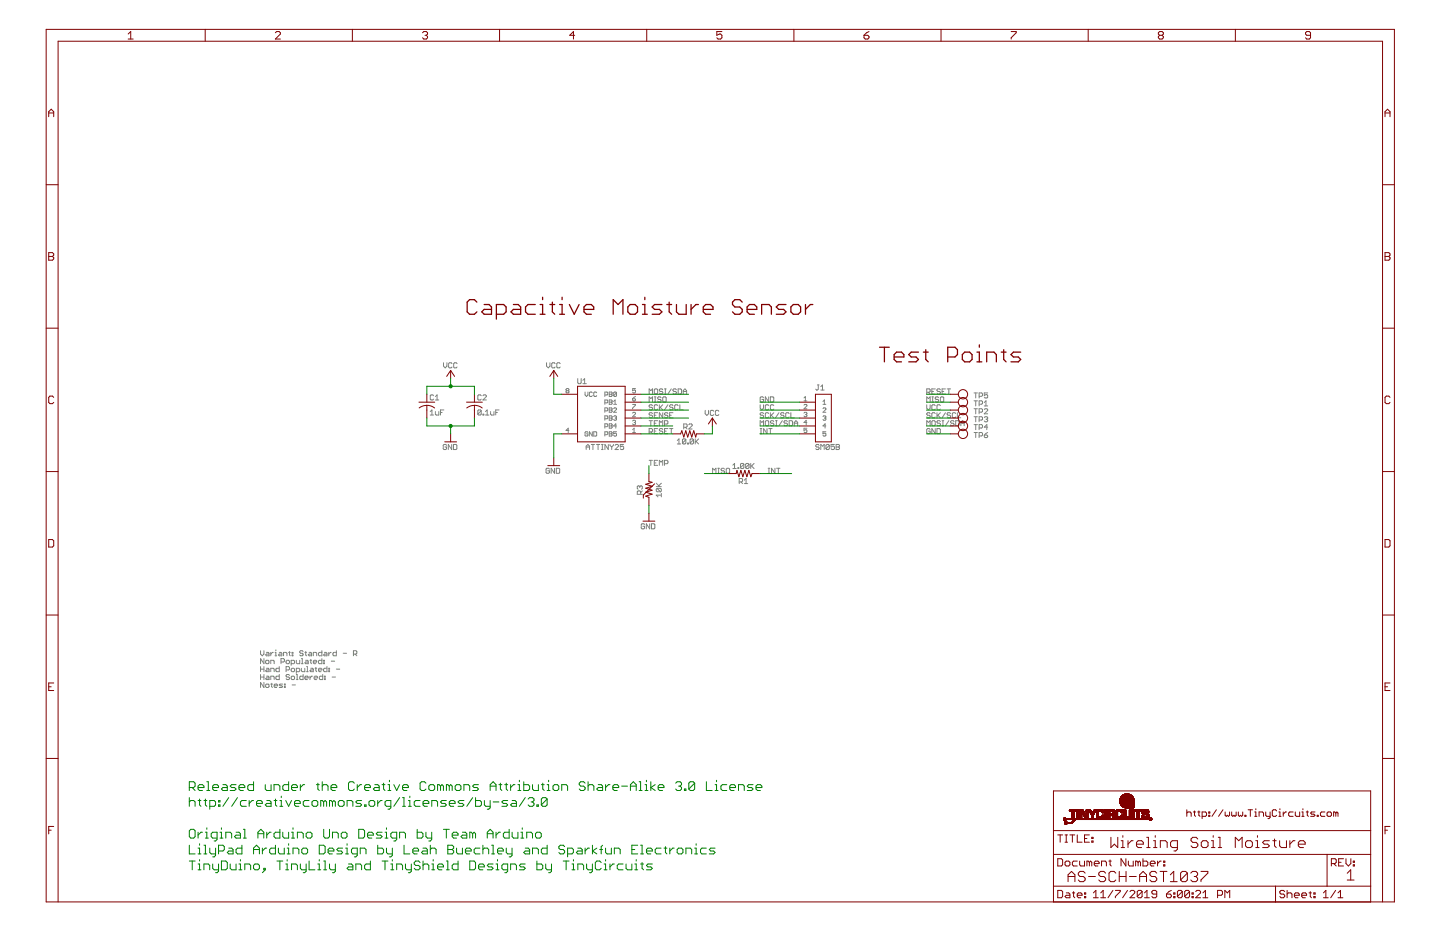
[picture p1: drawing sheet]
<svg xmlns="http://www.w3.org/2000/svg" width="432mm" height="279mm" viewBox="0 0 432 279" stroke-linecap="round" stroke-linejoin="round" font-family="sans-serif">
<g fill="none" stroke="#808080" stroke-width=".3">
<path d="M130 118.6l-.2-.2h-.5l-.3 .2v1.1l.3 .2h.5l.2-.2M130.6 119.9h1M130.6 118.9l.5-.5v1.5M133 108.8v1l.5 .5 .5-.5v-1M135.5 109l-.2-.2h-.5l-.3 .2v1l.3 .3h.5l.2-.3M137.1 109l-.3-.2h-.5l-.3 .2v1l.3 .3h.5l.3-.3M144.3 118.6l-.3-.2h-.5l-.2 .2v1.1l.2 .2h.5l.3-.2M144.8 118.6l.3-.2h.5l.2 .2v.3l-1 1h1M163.9 108.8v1l.5 .5 .5-.5v-1M166.5 109l-.3-.2h-.5l-.3 .2v1l.3 .3h.5l.3-.3M168 109l-.3-.2h-.5l-.2 .2v1l.2 .3h.5l.3-.3M169.9 117.1l-.2-.2 .2-.4 .7 .2-.2 .4"/>
<path d="M169.9 117.1l-.2 .3 .2 .4 .7-.2-.2-.5M169.9 117.1h.5M173.2 113.5v1.3l.3 .2h.5l.3-.2v-1.3M174.8 114l.5-.5v1.5M174.8 115h1M175.4 117.5v.9l.5 .5 .4-.5v-.9M177.6 117.8l-.2-.3-.7 .3v.8l.3 .3 .6-.3M178.9 117.8l-.2-.3-.6 .3v.8l.2 .3 .6-.3M181.4 118.4h.6l.2-.6-.2-.3h-.6v1.4M182.7 117.5h.6l.3 .3-.3 .4 .3 .4-.3 .3h-.6zM182.7 119.9h.6l.3 .2-.3 .5 .3 .4-.3 .2h-.6zM182.7 118.2h.6"/>
<path d="M184.9 117.8l-.2-.3-.7 .3v.8M184.9 117.8v.8l-.2 .3-.7-.3M184.9 117.8l-.9 .8M189.7 119.5h.7l.2 .5-.7 .2zM190.6 116.5h-.9v.6l.4-.2 .5 .2-.2 .7-.7-.2M190.6 118.9l-.9 .6M194.6 118.1v-1.5l.6 .5 .5-.5v1.5M196.2 119h.5M196.4 119v1.5M196.4 116.6h.6l.2 .2v1.1l-.2 .2h-.6l-.2-.2v-1.1zM198.2 119.2l-.2-.2h-.5l-.3 .2 .3 .5h.5l.2 .3-.2 .5h-.5l-.3-.3M198.7 116.8l-.2-.2h-.5l-.3 .2 .3 .5h.5l.2 .3-.2 .5h-.5l-.3-.2"/>
<path d="M199 119h.5l.2 .2v1l-.2 .3h-.5l-.3-.3v-1zM199.3 116.6h.5M199.3 118.1h.5M199.5 116.6v1.5M201.3 116.6l-1 1.5M202.8 116.8l-.2-.2h-.5l-.3 .5 .3 .2h.5l.2 .6-.2 .2h-.5l-.3-.2M203.3 116.6h.8l.3 .2v1.1l-.3 .2h-.8zM204.9 117.3h1M204.9 118.1v-1l.5-.5 .5 .5v1M229 119.2l-.3-.2h-.5l-.3 .2v1l.3 .3h.5l.3-.3v-.5h-.5M230.5 119v1.5l-1-1.5v1.5M231 119h.8l.2 .2v1l-.2 .3h-.8z"/>
<path d="M241.1 119.3l.4-.4v1.3M245.1 115.4h.5M245.4 115.4v1.3l-.3 .2-.5-.2M246.1 116.9h1M246.1 115.9l.5-.5v1.5M277.9 117.6h.8l.2-.3v-.5l-.2-.2h-.8v1.5M278.4 117.6l.5 .5M279.4 119h.5M279.4 117.3h.5M279.7 119v1.5M280.4 116.6h-1v1.5h1M281.5 119.2l-.3-.2h-.5l-.3 .2 .3 .5h.5l.3 .3-.3 .5h-.5l-.3-.3"/>
<path d="M282 119.2l.2-.2h.5l.3 .2v1l-.3 .3h-.5l-.2-.3zM282 116.8l-.3-.2h-.5l-.2 .5 .2 .2h.5l.3 .6-.3 .2h-.5l-.2-.2M282.5 117.3h.5M283.5 116.6h-1v1.5h1M284 116.6h1M284.5 116.6v1.5M292.1 117.8h1M292.6 117.8v1.5M293.6 118.8h.8l.2-.2v-.6l-.2-.2h-.8v1.5M296.2 117.8h-1.1v.8l.6-.3 .5 .3v.5l-.3 .2h-.5l-.3-.2M129 124.4h1M129 123.4l.5-.5v1.5"/>
<path d="M130.6 123.4v.8l.2 .2h.8v-1M132.1 123.7h.5M133.1 122.9h-1v1.5M133.9 133.5l-.2-.3h-.5l-.3 .3v1l.3 .3h.5l.2-.3v-.5h-.5M135.4 133.2v1.6l-1-1.6v1.6M136 133.2h.7l.3 .3v1l-.3 .3h-.7zM144.3 123.1l-.3-.2h-.5l-.2 .2v1.1M144.3 123.1v1.1l-.3 .2h-.5l-.2-.2M144.3 123.1l-1 1.1M144.8 124.2h.3v.2h-.3zM145.6 124.4h1M145.6 123.4l.5-.5v1.5"/>
<path d="M147.1 123.4v.8l.3 .2h.7v-1M148.7 123.7h.5M149.7 122.9h-1v1.5M170.6 129h-.9l.7-.6v1.3M175.8 134h1M175.8 134.8v-1l.5-.6 .5 .6v1M176.3 129.6l-.2-.2-.7 .2v.9l.2 .2 .7-.2v-.4h-.4M177.3 133.2h1M177.6 129.4v1.3l-.9-1.3v1.3M177.8 133.2v1.6M178.1 129.4h.6l.2 .2v.9l-.2 .2h-.6zM178.8 133.2h1.1"/>
<path d="M179.3 133.2v1.6M180.4 133.2h.5M180.4 134.8h.5M180.6 133.2v1.6M181.4 120.8h.6l.2-.7-.2-.2h-.6v1.3M181.4 123.2h.6l.2-.3-.2-.6h-.6v1.3M181.4 125.5h.6l.2-.6-.2-.2h-.6v1.3M181.4 130.3h.6l.2-.7-.2-.2h-.6v1.3M181.4 127.9h.6l.2-.6-.2-.3h-.6v1.4M182.4 133.2v1.6l-1-1.6v1.6M182.7 127h.6l.3 .3-.3 .4 .3 .4-.3 .3h-.6zM182.7 122.3h.6l.3 .2-.3 .4 .3 .5-.3 .2h-.6z"/>
<path d="M182.7 124.7h.6l.3 .2-.3 .4 .3 .5-.3 .2h-.6zM182.7 125.3h.6M182.7 127.7h.6M182.7 129.4h.6l.3 .2-.3 .5 .3 .4-.3 .2h-.6zM182.7 122.9h.6M182.7 120.6h.6M182.7 130.1h.6M182.9 133.2l.5 .8M183.4 134v.8M183.9 133.2l-.5 .8M184 120.4l.4-.5v1.3M184 121.2h.9"/>
<path d="M184 122.5l.2-.2 .7 .2-.9 1.1h.9M184 124.9l.7-.2 .2 .2-.2 .4M184.4 133.5l.3-.3h.5l.3 .3v.3l-1.1 1h1.1M184.4 125.3h.3M184.7 125.3l.2 .2-.2 .5-.7-.2M184.9 129.4h-.9v.7l.4-.2 .5 .2-.2 .6-.7-.2M184.9 127.7h-.9l.7-.7v1.4M187 133.2h-1v.8l.5-.2 .5 .2v.5l-.2 .3h-.6l-.2-.3M189.7 123.8l.2-.2 .7 .2-.9 1.1h.9M189.7 129.7h.9M189.7 121.2h.9l-.9 1.4M189.7 126.2l.7-.2 .2 .2-.2 .5"/>
<path d="M189.7 128.8l.4-.4v1.3M190.1 126.7h.3M190.4 126.7l.2 .2-.2 .4-.7-.2M194.6 129.5h.8l.3-.3v-.5l-.3-.2h-.8v1.5M194.6 120.5v-1.5l.6 .5 .5-.5v1.5M194.6 126.1h1.1M194.6 138h1.1M195.2 129.5l.5 .5M195.2 126.1v1.5M195.2 138v1.5M195.7 121.6l-.3-.3h-.5l-.3 .6 .3 .2h.5l.3 .5-.3 .3h-.5l-.3-.3M195.7 124l-.3-.3h-.5l-.3 .5 .3 .3h.5l.3 .5-.3 .2h-.5l-.3-.2"/>
<path d="M196.2 124.5h.5M196.2 120.5h.5M196.2 129.2h.5M196.2 126.9h.5M196.2 138.8h.5M197.2 121.6l-.2-.3h-.6l-.2 .3v1l.2 .3h.6l.2-.3M197.2 123.7h-1v1.5h1M197.2 126.1h-1v1.5h1M197.2 128.5h-1v1.5h1M197.2 138h-1v1.5h1M197.7 127.6v-1.5l.5 .5 .5-.5v1.5M197.7 139.5v-1.5l.5 .5 .5-.5v1.5"/>
<path d="M197.7 121.3v1.6M198 122.1l.7 .8M198.7 128.7l-.2-.2h-.5l-.3 .2 .3 .5h.5l.2 .3-.2 .5h-.5l-.3-.2M198.7 123.7v1.5l-1-1.5v1.5M198.7 121.3l-1 1.1M199.3 139h.7l.3-.2v-.5l-.3-.3h-.7v1.5M199.3 129.2h.5M199.3 127.1h.7l.3-.2v-.5l-.3-.3h-.7v1.5M200.3 124l-.3-.3h-.5l-.2 .5 .2 .3h.5l.3 .5-.3 .2h-.5l-.2-.2M200.3 128.5h-1v1.5h1M200.3 121.3l-1 1.6M200.8 124.5h.5"/>
<path d="M200.8 128.5h1M201.3 128.5v1.5M201.8 121.6l-.3-.3h-.5l-.2 .3 .2 .5h.5l.3 .3-.3 .5h-.5l-.2-.3M201.8 123.7h-1v1.5h1M203.1 132.1l.5-.5v1.5M203.1 133.1h1M203.3 121.6l-.2-.3h-.5l-.3 .3v1l.3 .3h.5l.2-.3M203.9 121.3v1.6h1M205 128.1h.8l.2-.3v-.5l-.2-.2h-.8v1.5M205.5 128.1l.5 .5M205.7 131.8v1l-.3 .3h-.5l-.3-.3M205.7 131.8l-.3-.2h-.5l-.3 .2v1"/>
<path d="M205.7 131.8l-1.1 1M206.2 132.8h.2v.3h-.2zM206.5 127.3l.3-.2h.5l.3 .2v.3l-1.1 1h1.1M207.9 131.8v1l-.2 .3h-.5l-.3-.3M207.9 131.8l-.2-.2h-.5l-.3 .2v1M207.9 131.8l-1 1M208.5 131.6v1.5M208.7 132.3l.8 .8M209.5 131.6l-1 1M211.5 123v1l.5 .5 .5-.5v-1M214 123.3l-.2-.3h-.5l-.3 .3v1l.3 .2h.5l.2-.2M215.5 123.3l-.2-.3h-.5l-.3 .3v1l.3 .2h.5l.2-.2"/>
<path d="M219.8 139.4l.5-.5v1.6M223.1 139.2v1l-.3 .3h-.5l-.3-.3M223.1 139.2l-.3-.3h-.5l-.3 .3v1M223.1 139.2l-1.1 1M224.6 139.2v1l-.3 .3h-.5l-.2-.3M224.6 139.2l-.3-.3h-.5l-.2 .3v1M224.6 139.2l-1 1M225.1 138.9v1.6M225.4 139.7l.7 .8M226.1 138.9l-1 1.1M227.9 121.3v1.1l.6 .5 .5-.5v-1.1M227.9 127.6v-1.5l.6 .5 .5-.5v1.5"/>
<path d="M227.9 128.5h.6M227.9 130h.6M228.2 128.5v1.5M229 124l-.3-.3h-.5l-.3 .5 .3 .3h.5l.3 .5-.3 .2h-.5l-.3-.2M229.5 126.4l.2-.3h.6l.2 .3v1l-.2 .2h-.6l-.2-.2zM230 128.5v1.5l-1-1.5v1.5M230.5 121.6l-.2-.3h-.6l-.2 .3v1l.2 .3h.6l.2-.3M230.5 124l-.2-.3h-.6l-.2 .3v1l.2 .2h.6l.2-.2M230.5 128.5h1M231 123.7v1.5M231 128.5v1.5M231.3 124.5l.7 .7"/>
<path d="M232 121.6l-.2-.3h-.5l-.3 .3v1l.3 .3h.5l.2-.3M232 126.4l-.2-.3h-.5l-.3 .5 .3 .3h.5l.2 .5-.2 .2h-.5l-.3-.2M232 123.7l-1 1M232.6 127.6h.5M232.6 126.1h.5M232.8 126.1v1.5M233.6 123.7l-1 1.5M234.6 126.1l-1 1.5M235.1 124l-.3-.3h-.5l-.2 .3 .2 .5h.5l.3 .2-.3 .5h-.5l-.2-.2M236.1 126.4l-.2-.3h-.5l-.3 .5 .3 .3h.5l.2 .5-.2 .2h-.5l-.3-.2M236.6 124l-.2-.3h-.5l-.3 .3v1l.3 .2h.5l.2-.2M236.6 126.1h.8l.3 .3v1l-.3 .2h-.8z"/>
<path d="M237.2 123.7v1.5h1M238.2 127.6v-1l.5-.5 .5 .5v1M238.2 126.9h1M241.1 120.2h.9M241.1 121.5l.2-.3 .7 .3-.9 1.1h.9M241.1 123.8l.6-.2 .3 .2-.3 .5M241.5 124.3h.2M241.7 124.3l.3 .2-.3 .4-.6-.2M242 128.4h-.9v.6l.6-.2 .3 .7-.3 .2-.6-.2M242 126.7h-.9l.6-.7v1.3M245.6 133.5l-.2-.3h-.5l-.3 .3 .3 .5h.5l.2 .3-.2 .5h-.5l-.3-.3M246.1 134.8v-1.6l.5 .6 .5-.6v1.6"/>
<path d="M246.8 122.5l.2-.2 .6 .2-.8 1.1h.8M246.8 124.9l.6-.2 .2 .2-.2 .4M246.8 120.4l.4-.5v1.3M246.8 121.2h.8M247.2 125.3h.2M247.4 125.3l.2 .2-.2 .5-.6-.2M247.6 129.4h-.8v.7l.6-.2 .2 .6-.2 .2-.6-.2M247.6 127.7h-.8l.6-.7v1.4M248.7 133.5l-.3-.3h-.5l-.2 .3v1M248.7 133.5v1l-.3 .3h-.5l-.2-.3M248.7 133.5l-1 1M250.2 133.2h-1v.8l.5-.2 .5 .2v.5l-.2 .3h-.6l-.2-.3"/>
<path d="M250.7 133.2h.8l.2 .3-.2 .5 .2 .5-.2 .3h-.8zM250.7 134h.8M277.9 120.5v-1.5l.5 .5 .5-.5v1.5M277.9 121.3v1.1l.5 .5 .5-.5v-1.1M277.9 127.6v-1.5l.5 .5 .5-.5v1.5M278.9 124l-.2-.3h-.5l-.3 .3 .3 .5h.5l.2 .2-.2 .5h-.5l-.3-.2M278.9 128.7l-.2-.2h-.5l-.3 .2v1.1l.3 .2h.5l.2-.2v-.6h-.5M279.4 126.4l.3-.3h.5l.2 .3v1l-.2 .2h-.5l-.3-.2zM279.4 120.5h.5M280.4 121.6l-.2-.3h-.5l-.3 .3v1l.3 .3h.5l.2-.3M280.4 124l-.2-.3h-.5l-.3 .3v1l.3 .2h.5l.2-.2M280.4 128.5v1.5l-1-1.5v1.5"/>
<path d="M281 128.5h.7l.3 .2v1.1l-.3 .2h-.7zM281 123.7v1.5M281.2 124.5l.8 .7M282 121.6l-.3-.3h-.5l-.2 .3v1l.2 .3h.5l.3-.3M282 126.4l-.3-.3h-.5l-.2 .5 .2 .3h.5l.3 .5-.3 .2h-.5l-.2-.2M282 123.7l-1 1M282.5 127.6h.5M282.5 126.1h.5M282.7 126.1v1.5M283.5 123.7l-1 1.5M284.5 126.1l-1 1.5M285 124l-.2-.3h-.5l-.3 .3 .3 .5h.5l.2 .2-.2 .5h-.5l-.3-.2"/>
<path d="M286.1 126.4l-.3-.3h-.5l-.2 .5 .2 .3h.5l.3 .5-.3 .2h-.5l-.2-.2M286.6 124l-.3-.3h-.5l-.2 .3v1l.2 .2h.5l.3-.2M286.6 126.1h.7l.3 .3v1l-.3 .2h-.7zM287.1 123.7v1.5h1M288.1 126.9h1M288.1 127.6v-1l.5-.5 .5 .5v1M292.1 120.2h1M292.1 122.5h1M292.1 124.9h1M292.1 127.3h1M292.1 129.7h1M292.6 120.2v1.5"/>
<path d="M292.6 122.5v1.6M292.6 124.9v1.5M292.6 127.3v1.5M292.6 129.7v1.5M293.6 121.2h.8l.2-.3v-.5l-.2-.2h-.8v1.5M293.6 123.5h.8l.2-.2v-.5l-.2-.3h-.8v1.6M293.6 125.9h.8l.2-.2v-.5l-.2-.3h-.8v1.5M293.6 128.3h.8l.2-.2v-.5l-.2-.3h-.8v1.5M293.6 130.7h.8l.2-.3v-.5l-.2-.2h-.8v1.5M295.1 120.7l.6-.5v1.5M295.1 121.7h1.1M295.1 122.8l.3-.3h.5l.3 .3v.2l-1.1 1.1h1.1"/>
<path d="M295.1 125.2l.3-.3h.5l.3 .3-.3 .5M295.1 130.4h.8l.3 .5-.3 .3h-.5l-.3-.3zM295.7 125.7h.2M295.9 125.7l.3 .2-.3 .5h-.5l-.3-.2M296.2 128.1h-1.1l.8-.8v1.5M296.2 129.7l-1.1 .7M164.8 140.6l-.3-.2h-.5l-.3 .2v1l.3 .3h.5l.3-.3v-.5h-.5M166.3 140.4v1.5l-1-1.5v1.5M166.8 140.4h.8l.2 .2v1l-.2 .3h-.8zM191.9 145.9l.2-.3 .5 .3v.5l-.2 .3M191.9 145.9l-.3-.3-.5 .3v.5l.2 .3M191.9 145.9v.3"/>
<path d="M192.1 148.2v-.8l-.2-.2h-.6l-.2 .2v.8h1.5M192.6 147.2l-.5 .5M193.3 157.3l-.3-.3h-.5l-.2 .3v1l.2 .2h.5l.3-.2v-.5h-.5M194.8 157v1.5l-1-1.5v1.5M195.3 157h.8l.3 .3v1l-.3 .2h-.8zM196.8 145.9h1.5M196.8 144.9l1 1M197 146.4h1.1l.2 .3v.5l-.2 .2M197 146.4l-.2 .3v.5l.2 .2h1.1M197 146.4l1.1 1M198.3 148.4h-1.5l.5 .5M198.3 147.9v1"/>
<path d="M198.3 144.9l-.8 .7M213.7 141.9v-1.5l.5 .5 .5-.5v1.5M215.2 140.4h.5M215.2 141.9h.5M215.5 140.4v1.5M217.3 140.6l-.3-.2h-.5l-.3 .5 .3 .2h.5l.3 .5-.3 .3h-.5l-.3-.3M218 140.4h.5l.3 .2v1l-.3 .3h-.5l-.2-.3v-1zM219.8 140.5h1M221.3 140.2h.2v.3h-.2zM221.7 144.5h.7l.3-.3v-.5l-.3-.3h-.7v1.6M222.2 144.5l.5 .5M223.2 144l.5-.6v1.6"/>
<path d="M223.2 145h1M230.3 140.4h.5M230.3 141.9h.5M230.6 140.4v1.5M232.4 140.4v1.5l-1-1.5v1.5M232.9 140.4h1M233.4 140.4v1.5M78.1 195.1v1l.5 .5 .5-.5v-1M78.1 199.8v1.6M79.1 197.4v1.6l-1-1.6v1.6M79.1 199.8v1.6M79.7 198.2l.2-.2h.5l.3 .2v.5l-.3 .3h-.5l-.2-.3z"/>
<path d="M79.9 195.6h.5l.3 .2v.8h-.8l-.2-.3 .2-.2h.8M81.2 199v-1h.8l.2 .2v.8M81.2 195.6v1M82 195.6l-.8 .5M82.5 195.6h.2v1M82.5 196.6h.5M82.7 194.8v.3M83.7 199.8v1.6h-.7l-.3-.3v-.5l.3-.3h.7M83.7 195.6h.5l.3 .2v.8h-.8l-.2-.3 .2-.2h.8M84.3 198.5h.7l.3-.3v-.5l-.3-.3h-.7v1.6M85 196.6v-1h.8l.2 .2v.8M85.8 198.2l.2-.2h.6l.2 .2v.5l-.2 .3h-.6l-.2-.3z"/>
<path d="M86.6 195.6h.5M86.8 195.3v1l.3 .3M87.3 199h.8l.2-.3v-.5l-.2-.2h-.8v1.5M87.6 195.6h.2v.2h-.2zM87.6 196.3h.2v.3h-.2zM88.9 198v.7l.2 .3h.8v-1M90.4 199h.5M90.4 197.4h.2v1.6M90.9 195.3l-.3-.2h-.5l-.2 .5 .2 .2h.5l.3 .5-.3 .3h-.5l-.2-.3M91.4 195.6h.5M91.7 198h.5l.2 .2v.8h-.7l-.3-.3 .3-.2h.7M91.7 195.3v1l.2 .3"/>
<path d="M91.9 199.8h.3v1.6M92.7 195.6h.5l.3 .2v.8h-.8l-.3-.3 .3-.2h.8M92.9 198h.6M93.2 197.7v1l.3 .3M94 198.5h1l-.3-.5h-.5l-.2 .2v.5l.2 .3h.5M94 196.6v-1h.7l.3 .2v.8M96.5 197.4v1.6h-.7l-.3-.3v-.5l.3-.2h.7M96.5 195.1v1.5h-.7l-.3-.3v-.5l.3-.2h.7M97 198.7h.3v.3h-.3zM97 198h.3v.2h-.3zM97.3 195.6h.5l.2 .2v.8h-.7l-.3-.3 .3-.2h.7M98 199.8v1.6h-.7l-.3-.3v-.5l.3-.3h.7"/>
<path d="M98.6 195.6v1M99.3 195.6l-.7 .5M99.3 198.2h1.1M100.9 195.1v1.5h-.8l-.3-.3v-.5l.3-.2h.8M102.9 195.8h1M106 196.1h.7l.3-.3v-.5l-.3-.2h-.7v1.5M106.5 196.1l.5 .5M78.1 202.2v1.5M78.1 200.6h1M78.1 203h1M79.1 204.6v1.5l-1-1.5v1.5M79.1 202.2v1.5"/>
<path d="M79.7 205.3l.2-.2h.5l.3 .2v.5l-.3 .3h-.5l-.2-.3zM79.9 200.3h.5l.3 .3v.8h-.8l-.2-.3 .2-.2h.8M79.9 202.7h.5l.3 .3v.7h-.8l-.2-.2 .2-.3h.8M81.2 201.4v-1.1h.8l.2 .3v.8M81.2 203.7v-1h.8l.2 .3v.7M81.2 205.1h.5M81.4 204.8v1l.3 .3M82.2 205.6h1l-.2-.5h-.5l-.3 .2v.5l.3 .3h.5M83.7 202.2v1.5h-.7l-.3-.2v-.5l.3-.3h.7M84.8 205.1h-.8l-.3 .2 1.1 .5-.3 .3h-.8M85.3 205.1h.2v.2h-.2zM85.3 205.8h.2v.3h-.2z"/>
<path d="M85.8 200.9h.8l.2-.3v-.5l-.2-.3h-.8v1.6M86.8 202.5l-.2-.3h-.6l-.2 .5 .2 .3h.6l.2 .5-.2 .2h-.6l-.2-.2M87.3 200.6l.3-.3h.5l.2 .3v.5l-.2 .3h-.5l-.3-.3zM87.6 202.7h.5l.2 .3v.5l-.2 .2h-.5l-.3-.2v-.5zM87.6 205.3h1M88.9 201.4h.7l.3-.3v-.5l-.3-.3h-.7v1.6M88.9 203.7h.5M88.9 202.2h.2v1.5M90.4 200.3v.8l.2 .3h.8v-1.1M90.9 202.2v1.5h-.8l-.2-.2v-.5l.2-.3h.8M91.4 203.2h1l-.2-.5h-.5l-.3 .3v.5l.3 .2h.5M91.9 201.4h.5"/>
<path d="M92.9 202.7v1M93.2 200.3h.5l.3 .3v.8h-.8l-.3-.3 .3-.2h.8M93.7 202.7l-.8 .5M94.2 203.2h1l-.2-.5h-.5l-.3 .3v.5l.3 .2h.5M94.5 200.3h.5M94.7 200.1v1l.3 .3M95.5 200.9h1l-.2-.6h-.5l-.3 .3v.5l.3 .3h.5M96.8 202.2v1.5h-.8l-.2-.2v-.5l.2-.3h.8M97.3 202.7h.2v.3h-.2zM97.3 203.5h.2v.2h-.2zM98.6 200.3h.2v.3h-.2zM98.6 201.1h.2v.3h-.2z"/>
<path d="M99.6 203h1M100.9 200.6h1"/>
</g>
<g fill="none" stroke="#800000" stroke-width=".3">
<path d="M13.8 8.8h404.3v261.6h-404.3zM38.4 10.2l.8-.7v2.2M38.4 11.7h1.5M61.5 8.8v3.6M82.6 9.8l.4-.3h.7l.4 .3v.4l-1.5 1.5h1.5M105.7 8.8v3.6M126.7 9.8l.4-.3h.7l.4 .3v.4l-.4 .4M127.4 10.6h.4M127.8 10.6l.4 .4v.3l-.4 .4h-.7l-.4-.4M149.8 8.8v3.6M172.3 10.6h-1.5l1.2-1.1v2.2M193.9 8.8v3.6"/>
<path d="M216.5 9.5h-1.6v1.1l.8-.4h.4l.4 .4v.7l-.4 .4h-.8l-.4-.4M238.1 8.8v3.6M259.1 10.6h1.1l.4 .4v.3l-.4 .4h-.7l-.4-.4zM260.6 9.5l-.8 .3-.7 .8M282.2 8.8v3.6M303.2 9.5h1.5v.3l-1.5 1.5v.4M326.3 8.8v3.6M347.7 10.6l-.4 .4v.3l.4 .4h.8l.3-.4v-.3l-.3-.4M347.7 10.6l-.4-.4v-.4l.4-.3h.8l.3 .3v.4l-.3 .4M347.7 10.6h.8M370.4 8.8v3.6M393 10.6h-1.2l-.3-.4v-.4l.3-.3h.8l.4 .3v1.5l-.4 .4h-.8l-.3-.4"/>
<path d="M14.6 35v-1.5l.7-.8 .8 .8v1.5M14.6 33.9h1.5M415.3 33.9h1.5M415.3 35v-1.5l.8-.8 .7 .8v1.5M13.8 55.4h3.6M414.6 55.4h3.5M14.6 75.7h1.1l.4 .4v.4l-.4 .4 .4 .3v.4l-.4 .4h-1.1zM14.6 76.9h1.1M415.3 75.7h1.2l.3 .4v.4l-.3 .4 .3 .3v.4l-.3 .4h-1.2zM415.3 76.9h1.2M13.8 98.4h3.6M414.6 98.4h3.5"/>
<path d="M16.1 119.1l-.4-.4h-.7l-.4 .4v1.5l.4 .4h.7l.4-.4M128 118.2v2.4M135.1 111.1v2.3M135.1 111.1l1.2 1.7M135.1 111.1l-1.2 1.7M142.3 118.2v2.4M166.1 111.1l1.1 1.7M166.1 111.1l-1.2 1.7M166.1 111.1v2.3M168.4 118.2h4.8M173.2 115.8h14.3v16.7h-14.3zM187.5 118.2h4.7"/>
<path d="M244.5 118.2h4.8v14.3h-4.8zM284.9 118.2h2.4M416.8 119.1l-.3-.4h-.8l-.4 .4v1.5l.4 .4h.8l.3-.4M125.6 120.6h4.8M128 121.5l1.5 .3 .8 .5M128 121.5l-1 .1-1.3 .7M128 121.5v3.8M133.3 132.5h3.6M135.1 130.1v2.4M139.9 120.6h4.7M142.3 121.5l1.4 .3 .9 .5M142.3 121.5l-1 .1-1.3 .7"/>
<path d="M142.3 121.5v3.8M164.3 139.6h3.5M166.1 137.2v2.4M168.4 130.1h4.8M187.5 120.6h4.7M187.5 122.9h4.7M187.5 125.3h4.7M187.5 127.7h4.7M187.5 130.1h4.7M201.7 130.1h2.4l.3-1 .6 1.9 .6-1.9 .6 1.9 .6-1.9 .6 1.9 .6-1.9 .6 1.9 .3-.9h2.3M213.6 125.3l1.2 1.8M213.6 125.3l-1.2 1.8"/>
<path d="M213.6 125.3v2.4M239.8 120.6h4.7M239.8 122.9h4.7M239.8 125.3h4.7M239.8 127.7h4.7M239.8 130.1h4.7M284.9 120.6h2.4M284.9 122.9h2.4M284.9 125.3h2.4M284.9 127.7h2.4M284.9 130.1h2.4M13.8 141.4h3.6"/>
<path d="M192.8 156.2h3.6M194.6 142v2.4l.9 .2-1.9 .6 1.9 .6-1.9 .6 1.9 .6-1.9 .6 1.9 .5-1.9 .6 1 .4v2.4M194.6 153.9v2.3M196.3 145.1l-3.4 3.3v.9M218.4 142h2.3l.3-1 .6 1.9 .6-1.9 .6 1.9 .6-1.9 .6 1.9 .6-1.9 .5 1.9 .4-.9h2.4M414.6 141.4h3.5M14.6 161.8h1.1l.4 .3v1.5l-.4 .4h-1.1zM415.3 161.8h1.2l.3 .3v1.5l-.3 .4h-1.2zM13.8 184.4h3.6M414.6 184.4h3.5M14.6 205.9h.7M16.1 204.7h-1.5v2.3h1.5"/>
<path d="M415.3 205.9h.8M416.8 204.7h-1.5v2.3h1.5M13.8 227.4h3.6M335.8 239.8h3.3M335.8 239.6l3.3 .1M335.9 239.6h3.2M335.9 239.5h3.1M335.9 239.5h3M335.9 239.4h2.9M335.9 239.3h2.8M336 239.2h2.7M336 239.2h2.6"/>
<path d="M336 239.1h2.5M336.1 239h2M336.1 239h1.9M336.2 238.8h1.7M336.3 238.8h1.6M336.3 238.7h1.6M336.4 238.6h1.5M336.8 238.3h2.3M336.9 238.3h2.1M337 238.2h1.9M337.2 238.1h1.5M337.7 238h.6"/>
<path d="M337.7 239.9l-1.9 .1M337.8 239.9h-2M337.9 240h.1M337.9 238.5l-1.4 .1M337.9 238.4l-1.3 .1M338 238.7h.4M338 238.6h.4M338 238.4h-1.4M338.1 239.9h1.1M338.1 238.8h.2M338.1 238.6h.2M338.2 239.9h1"/>
<path d="M338.4 238.4h.8M338.5 238.4l.8 .1M338.5 238.5l.9 .1M338.6 238.8h1M338.6 238.9l1.1 .1M338.6 238.7h.9M338.6 238.6h.8M338.7 239h1M338.7 239l1.1 .1M338.8 239.1l1.1 .1M338.9 239.2h1M339 239.3h.9"/>
<path d="M339 239.3l.9 .1M339.1 239.4h.9M339.2 239.8h-3.4M339.2 239.5h.8M339.3 239.6h.7M339.3 239.6l.7 .1M339.3 239.9h.8M339.3 239.8h.7M339.3 239.7h.7M414.6 227.4h3.5M14.6 248.9h.7M16.1 247.8h-1.5v2.2"/>
<path d="M315.9 256.1h95.1M315.9 249h95.1M317.2 257.4h1.1l.3 .4v1.4l-.3 .4h-1.1zM317.2 250.3h1.4M317.9 250.3v2.2M318.9 245.6l.2 .1M318.9 245.6h.2M318.9 245.7h.3M318.9 245.8h.7M319 245.3h.6M319 245.9h.6M319.1 245.9h.4"/>
<path d="M319.1 245.5h-.2M319.2 245.2h.2M319.2 245.4l-.3 .1M319.3 246.8l.3 .1M319.3 246.8h.2M319.3 246.7h.1M319.3 246.5h.7M319.3 246.9h.6M319.3 245.4l.4 .1M319.3 246.4h.6M319.4 258.5l.3-.4h.8l.3 .4v.7l-.3 .4h-.8l-.3-.4zM319.4 250.3h.7"/>
<path d="M319.4 252.5h.7M319.4 247h.5M319.4 246.4h.4M319.4 247.1h.4M319.4 245.5h25.4M319.5 246.6h-.2M319.5 245.7h25.3M319.5 245.6h25.3M319.6 246.5l-.3 .1M319.6 245.4h-.7M319.7 246.5l.3 .1M319.7 245.7h-.3"/>
<path d="M319.7 250.3v2.2M319.8 246.6h1.8M320 246.8l-.3 .1M320.7 243.1h2M320.7 243h2M320.7 242.9h2M320.7 242.8h2M320.7 243.2h2M320.7 242.8h1.9M320.8 250.3h1.5M321.4 243.2h.6M321.4 243.4h.6"/>
<path d="M321.4 244.7h.6M321.4 243.8h.6M321.4 244.4h.6M321.4 244.1h.6M321.4 246.8h-1.6M321.4 245.2h.6M321.4 245.1h.6M321.4 245h.6M321.4 244.9h.6M321.4 244.8h.6M321.4 244.6h.6M321.4 244.5h.6"/>
<path d="M321.4 244.3h.6M321.4 244.2h.6M321.4 244h.6M321.4 243.9h.6M321.4 243.7h.6M321.4 243.6h.6M321.4 243.5h.6M321.4 243.3h.6M321.5 246.7h-1.7M321.6 250.3v2.2M321.7 246.5l-.4 .1M321.7 246.5h-.3"/>
<path d="M321.8 246.4h-.3M321.9 246.3l-.3 .1M321.9 245.3h-.4M322 246.2l-.4 .1M322 246.2h-.3M322.1 246.1h-.3M322.2 246l-.3 .1M322.3 245.9l-.4 .1M322.3 245.9h-.3M322.4 245.8h-.3M322.5 245.7h-.3M322.9 243.4h.5"/>
<path d="M322.9 244.7h.5M322.9 243.8h.5M322.9 244.4h.5M322.9 244.1h.5M322.9 245.2h.5M322.9 245.1h.5M322.9 245h.5M322.9 244.9h.5M322.9 244.8h.5M322.9 244.6h.5M322.9 244.5h.5M322.9 244.3h.5"/>
<path d="M322.9 244.2h.5M322.9 244h.5M322.9 243.9h.5M322.9 243.7h.5M322.9 243.6h.5M322.9 243.5h.5M322.9 243.3h.5M322.9 243.2h.5M322.9 243.1h.5M322.9 243h.5M322.9 242.9h.5M322.9 242.8h.5"/>
<path d="M322.9 245.3h.5M323 242.8h.3M323 250.3v2.2h1.5M323 258.1h-1.1l-.3 .4v.7l.3 .4h1.1M323.7 258.1v1.1l.4 .4h1.1v-1.5M323.8 242.9h1M323.8 243.4h.5M323.8 244.7h.5M323.8 243.8h.5M323.8 244.4h.5M323.8 244.1h.5M323.8 245.2h.5"/>
<path d="M323.8 245.1h.5M323.8 245h.5M323.8 244.9h.5M323.8 244.8h.5M323.8 244.6h.5M323.8 244.5h.5M323.8 244.3h.5M323.8 244.2h.5M323.8 244h.5M323.8 243.9h.5M323.8 243.7h.5M323.8 243.6h.5"/>
<path d="M323.8 243.5h.5M323.8 243.4h1.2M323.8 243.2l1.2 .1M323.8 243.2h1.1M323.8 243.1h1.1M323.8 243l1 .1M323.8 242.9l1 .1M323.8 242.8h.9M323.9 245.3h.4M323.9 242.8h.7M324.4 243.4h.6M324.4 243.5h.7"/>
<path d="M324.5 243.5h.6M324.5 243.6l.6 .1M324.6 243.7h.6M324.6 243.8h.6M324.6 243.8l.6 .1M324.7 243.9l.6 .1M324.7 244h.6M324.8 244.1h.6M324.8 244.1l.6 .1M324.8 244.2l.6 .1M324.9 244.3h.6M324.9 244.4h.6"/>
<path d="M325 244.4h.5M325 244.5h.6M325 244.6h.6M325.1 244.7h.5M325.1 244.7h1.1M325.1 244.8h1.1M325.2 244.9h1M325.2 251.4h.7M325.2 245h1M325.3 245h.9M325.3 245.2h.9M325.3 245.1h.9"/>
<path d="M325.4 245.3h.8M325.7 243.4h.5M325.7 244.7h.5M325.7 243.3h.5M325.7 243.2h.5M325.7 243.1h.5M325.7 243h.5M325.7 242.9h.5M325.7 242.8h.5M325.8 243.8h.4M325.8 244.4h.4M325.8 244.1h.4"/>
<path d="M325.8 244.6h.4M325.8 244.5h.4M325.8 244.3h.4M325.8 244.2h.4M325.8 244h.4M325.8 243.9h.4M325.8 243.7h.4M325.8 243.6h.4M325.8 243.5h.4M325.8 242.8h.4M326.5 242.8h.5M326.5 242.9h.5"/>
<path d="M326.5 242.8h.4M326.5 242.9l.6 .1M326.5 243h.6M326.6 243.1h.6M326.6 243.2h.6M326.7 250.3h-1.5v2.2h1.5M326.7 258.5l-.4-.4h-.4v1.5M326.7 258.5l.3-.4 .4 .4v1.1M326.7 258.5v1.1M326.7 243.2l.6 .1M326.7 243.3l.6 .1M326.8 243.4h.6"/>
<path d="M326.8 243.5h.6M326.9 243.5l.5 .1M326.9 243.6h.6M326.9 243.7h.6M327 243.8h1.2M327 243.8h1.1M327 243.9h1.1M327.1 244h.9M327.2 244.1h.8M327.2 244.2h.7M327.3 244.3h.6M327.3 244.7h.5"/>
<path d="M327.3 244.4h.5M327.3 245.1h.5M327.3 245h.5M327.3 244.9h.5M327.3 244.8h.5M327.3 244.6h.5M327.3 244.5h.5M327.3 245.3h.5M327.4 251h.4v.4h-.4zM327.4 252.1h.4v.4h-.4zM327.6 243.7h.6M327.8 245.2h-.5"/>
<path d="M327.9 244.1l-.7 .1M328.1 258.9h1.5v-.4l-.4-.4h-.7l-.4 .4v.7l.4 .4h.7M328.1 242.8h.6M328.2 242.8h.5M328.2 243.6l-.5 .1M328.3 243.5l-.6 .1M328.3 243.5h-.6M328.4 243.4h-.6M328.5 243.2l-.6 .1M328.5 243.2h-.6M328.6 243.1h-.6M328.6 243h-.6"/>
<path d="M328.7 243h-.7M328.7 242.9h-.6M328.8 243.8h.6M328.8 244.4h.6M328.8 244.1h.6M328.8 244.6h.6M328.8 244.5h.6M328.8 244.3h.6M328.8 244.2h.6M328.8 244h.6M328.8 243.9h.6M328.8 243.7h.6"/>
<path d="M328.8 243.6h.6M328.8 243.5h.6M328.9 244.7l.6 .1M328.9 244.8l.7 .1M328.9 244.7h.5M328.9 244.9h2.1M328.9 245h2M328.9 243.1h2M329 245h1.9M329 243.1h1.9M329 245.1h1.9M329 243h1.9"/>
<path d="M329.1 245.2h1.7M329.1 242.9h1.7M329.2 245.3h1.5M329.2 242.8h1.5M329.4 242.8h1.2M329.4 243.4h-.6M329.4 245.3h1.1M329.4 243.3l-.5 .1M329.6 243.2l-.7 .1M329.6 242.7h.7M330.3 259.6v-1.5h1.1l.4 .4v1.1M330.3 244.9h.7"/>
<path d="M330.3 243.2l.7 .1M330.4 243.3l.6 .1M330.5 243.4h.5M330.5 244.7h.5M330.5 243.5h.5M330.5 244.4h.5M330.5 244.6h.5M330.5 244.5h.5M330.5 243.6h.5M330.9 243.2h-2M331 244.7l-.6 .1M331.3 243.4h.5"/>
<path d="M331.3 244.7h.5M331.3 243.8h.5M331.3 244.4h.5M331.3 244.1h.5M331.3 245.2h.5M331.3 245.1h.5M331.3 245h.5M331.3 244.9h.5M331.3 244.8h.5M331.3 244.6h.5M331.3 244.5h.5M331.3 244.3h.5"/>
<path d="M331.3 244.2h.5M331.3 244h.5M331.3 243.9h.5M331.3 243.7h.5M331.3 243.6h.5M331.3 243.5h.5M331.3 243.3h.5M331.3 243.2h.5M331.3 243.1h.5M331.3 243h.5M331.3 242.9h.5M331.3 242.8h.5"/>
<path d="M331.3 242.8h.4M331.3 245.3h.4M331.8 245.3h-.5M332.2 243.4h.5M332.2 244.7h.5M332.2 243.8h.5M332.2 244.4h2M332.2 245.2h.5M332.2 245.1h.5M332.2 245h.5M332.2 244.9h.5M332.2 244.8h.5"/>
<path d="M332.2 244.6h.5M332.2 244.5h2.1M332.2 244.4l2 .1M332.2 244.3h1.9M332.2 244h.6M332.2 243.9h.5M332.2 243.7h.5M332.2 243.6h.5M332.2 243.5h.5M332.2 243.3l.5 .1M332.2 243.3h2.1M332.2 243.1h2.1"/>
<path d="M332.2 243h2M332.2 242.9l2 .1M332.2 242.9h1.9M332.2 242.8h1.8M332.2 245.3h.5M332.2 242.8h1.6M332.3 245.3h.4M332.5 258.1h.7M332.9 257.8v1.4l.3 .4M333.1 251v3.1l1.1-1 1 1v-3.1M333.7 244.6h.6M333.7 244.7h.6"/>
<path d="M333.7 243.3l.6 .1M333.8 244.7h.5M333.8 243.4h.5M333.8 245.3h.5M333.8 245.2h.5M333.8 245.1h.5M333.8 245h.5M333.8 244.9h.5M333.8 244.8h.5M333.8 243.6h.5M333.8 243.5h.5M333.8 245.3h.4"/>
<path d="M334.1 244.2h-1.9M334.2 244.1l-2 .1M334.2 244.1h-2M334.3 244h-.8M334.3 243.2h-2.1M334.3 243.9h-.6M334.3 243.8l-.6 .1M334.3 243.8h-.5M334.3 243.7h-.5M334.3 243.5h-.5M334.6 243.8h.5M334.6 244.4h.5"/>
<path d="M334.6 244.1h.5M334.6 244.5h.5M334.6 244.3h.5M334.6 244.2h.5M334.6 244h.5M334.6 243.9h.5M334.6 243.7h.5M334.6 243.6h.5M334.6 243.4h.5M334.6 244.7h.5M334.6 244.6h.5M334.6 243.5h.5"/>
<path d="M334.6 244.7l.6 .1M334.6 244.8l.7 .1M334.6 245h2.1M334.6 244.9h2.1M334.6 243.2h2.1M334.6 243.1h2.1M334.7 243.1h1.9M334.8 245.1h1.8M334.8 243h1.8M334.8 245.2h1.7M334.8 242.9h1.7M334.9 245.3h1.5"/>
<path d="M334.9 242.8h1.6M335.1 242.8h1.2M335.1 245.3h1.1M335.2 243.3l-.6 .1M335.3 243.2l-.7 .1M335.3 242.7h.8M335.8 240.4h.5M335.8 240.3h1.9M335.8 240.2h1.9M335.8 240.1h1.9M335.8 240h1.9M335.8 240.6h.5"/>
<path d="M335.8 240.5h.5M335.9 240.7h.4M335.9 240.8l1.3 .1M335.9 240.8h.5M335.9 240.9l1.4 .1M336 241h1.5M336 241.1h1.7M336 241.1l1.9 .1M336 244.9h.7M336 243.2l.7 .1M336.1 241.2l1.9 .1M336.1 241.3h2"/>
<path d="M336.1 244.8h.6M336.2 243.4h.5M336.2 243.5h.5M336.2 243.3l.5 .1M336.2 241.4h1.9M336.2 252h.5v2.1M336.2 254.1h1M336.2 244.7h.5M336.2 244.6h.5M336.2 243.6h.5M336.2 244.5h.5M336.2 244.4h.5"/>
<path d="M336.2 241.4l2 .1M336.3 241.5l2 .1M336.3 240.5h-.5M336.4 241.6h2M336.4 240.3h-.6M336.4 240.5h.3M336.4 241.7h2.1M336.4 240.6h.3M336.5 240.4h.1M336.5 241.7l2 .1M336.5 240.7h.1M336.6 241.8l2 .1"/>
<path d="M336.7 245h-2M336.7 240.8h.2M336.7 250.5v.5M336.7 241.9h2M336.7 240.3l1.1 .1M336.8 240.4h1.3M336.8 240.5h1.4M336.8 242h2M336.8 240.5l1.5 .1M336.9 240.6l1.4 .1M337 242l1.8 .1M337 243.4h.6"/>
<path d="M337 244.7l.6 .1M337 243.8h.6M337 244.4h.6M337 244.1h.6M337 244.9h2.2M337 244.8l.8 .1M337 244.7h.6M337 244.5h.6M337 244.3h.6M337 244.2h.6M337 244h.6M337 243.9h.6"/>
<path d="M337 243.7h.6M337 243.6h.6M337 243.5h.6M337 243.3h.6M337 243.2h.6M337 243.1h.6M337 243h.6M337 242.9h.6M337 242.8h.6M337.1 242.8h.4M337.1 245h2M337.1 240.7h1.3"/>
<path d="M337.1 242.1l1.8 .1M337.2 245.1h1.8M337.3 245.2h1.7M337.3 245.3h1.6M337.3 240.8h1.2M337.4 242.2h1.5M337.4 240.8l1.2 .1M337.6 244.6h-.6M337.6 245.3h1M337.6 257.4v2.2l-1.5-2.2v2.2M337.6 240.9l1.1 .1M337.8 240.1h.3"/>
<path d="M337.8 240.2h.3M337.8 241h1M337.9 240.2h.1M338 241.1h.8M338.1 241.1l.8 .1M338.2 241.2l.8 .1M338.2 240.2h.9M338.2 240h1M338.2 240.1h1M338.2 252v2.1M338.2 241.3h.8M338.2 240.3h.9"/>
<path d="M338.3 241.4h.8M338.3 240.4h.8M338.3 258.1v1.1l.4 .4h1.1v-1.5M338.4 240.5h.7M338.4 241.4l.8 .1M338.5 241.5l.8 .1M338.5 240.5h.6M338.5 240.6h.6M338.6 241.6h.7M338.6 240.7h.6M338.6 244.7h.6M338.6 241.7h.8"/>
<path d="M338.7 243.4h.5M338.7 243.8h.5M338.7 244.4h.5M338.7 244.1h.5M338.7 244.6h.5M338.7 244.5h.5M338.7 244.3h.5M338.7 244.2h.5M338.7 244h.5M338.7 243.9h.5M338.7 243.7h.5M338.7 243.6h.5"/>
<path d="M338.7 243.5h.5M338.7 243.3h.5M338.7 243.2h.5M338.7 243.1h.5M338.7 243h.5M338.7 242.9h.5M338.7 242.8h.5M338.7 241.7l.8 .1M338.7 240.8h.6M338.8 241.8l.8 .1M338.8 240.8l.5 .1M338.9 241.9h.7"/>
<path d="M338.9 240.9l.5 .1M338.9 242h.8M338.9 241h.6M339 242l.8 .1M339 241.1h.6M339.1 242.1h.8M339.1 241.1l.5 .1M339.2 242.2h.7M339.2 241.2l.5 .1M339.2 240.2h-1M339.2 244.8l-.8 .1M339.2 244.7l-.6 .1"/>
<path d="M339.2 241.3h.6M339.3 241.4h.6M339.3 240.6h.8M339.3 240.5h.8M339.3 240.4h.8M339.3 240.3h.8M339.3 240.2h.8M339.3 240.1h.8M339.3 240h.8M339.4 241.4l.6 .1M339.4 240.7h.7M339.4 241.5l.6 .1"/>
<path d="M339.4 240.8h.7M339.5 241.6h.6M339.5 240.8h.6M339.6 243.4h.5M339.6 244.7h.5M339.6 243.8h.5M339.6 244.4h.5M339.6 244.1h.5M339.6 245.3h.5M339.6 245.2h.5M339.6 245.1h.5M339.6 245h.5"/>
<path d="M339.6 244.9h.5M339.6 244.8h.5M339.6 244.6h.5M339.6 244.5h.5M339.6 244.3h.5M339.6 244.2h.5M339.6 244h.5M339.6 243.9h.5M339.6 243.7h.5M339.6 243.6h.5M339.6 243.5h.5M339.6 243.3h.5"/>
<path d="M339.6 243.2h.5M339.6 243.1h.5M339.6 243h.5M339.6 242.9h.5M339.6 242.8h.5M339.6 241.7h.5M339.6 240.9h.5M339.6 245.3h.4M339.7 241.7h.4M339.7 241h.4M339.7 241.8h.4M339.7 241.1h.4"/>
<path d="M339.8 252h-.5l-1.1 1.1M339.8 241.1h.3M339.8 241.9h.3M339.9 242h.2M339.9 241.2h.2M339.9 241.3h.2M340 242.1h.1M340.3 243.1h2M340.3 243h2M340.3 242.9h2M340.3 242.8h2M340.3 243.2h2"/>
<path d="M340.4 242.8h1.9M340.4 243.2h1.2M340.8 253.1h2v-.6l-.5-.5h-1l-.5 .5v1.1l.5 .5h1M341 243.4h.6M341 244.7h.6M341 243.8h.6M341 244.4h.6M341 244.1h.6M341 245.2h.6M341 245.1h.6M341 245h.6M341 244.9h.6"/>
<path d="M341 244.8h.6M341 244.6h.6M341 244.5h.6M341 244.3h.6M341 244.2h.6M341 244h.6M341 243.9h.6M341 243.7h.6M341 243.6h.6M341 243.5h.6M341 243.3h.6M341.1 245.3h.4"/>
<path d="M341.3 258.5l-.4-.4h-.4v1.5M341.3 258.5v1.1M341.3 258.5l.3-.4 .4 .4v1.1M341.6 245.3h-.5M341.7 243.2h.6M342.4 244.7h.6M342.4 244.8l.6 .1M342.4 244.6h.6M342.4 244.5h.6M342.4 243.4h.6M342.4 244.9h2.1M342.4 243.6h.6"/>
<path d="M342.4 243.5h.6M342.4 243.3h.6M342.5 245h2M342.5 244.5h.4M342.5 243.7h.6M342.5 243.8h1.4M342.5 245h1.9M342.5 243.1h1.9M342.5 245.1h1.9M342.5 243.9l1.9 .1M342.5 243.8l1.7 .1M342.5 243h1.9"/>
<path d="M342.6 244h1.8M342.6 245.2h1.7M342.6 242.9h1.7M342.6 244.1h1.9M342.7 245.3h1.5M342.7 242.8h1.5M342.7 257.4v2.2h1.1l.4-.4v-.7l-.4-.4h-1.1M342.8 244.1l1.7 .1M342.8 242.8h1.3M342.9 245.3h1.1M342.9 244.2h1.6M343.1 243.2l-.7 .1"/>
<path d="M343.1 242.7h.8M343.2 243.2h-.7M343.8 243.2h.7M343.8 244.3h.7M343.9 254.1h1M343.9 251h.5v3.1M343.9 244.9h.6M343.9 243.2h.6M343.9 243.4h.6M343.9 243.3h.6M344 244.4h.5M344 244.7h.5"/>
<path d="M344 244.6h.5M344 244.5h.5M344.5 243.5h-.5M344.5 244.7l-.5 .1M344.6 245.7h.3M344.7 245.8h.6M344.7 245.3h.6M344.7 245.9h.5M344.8 245.2h.3M344.9 245.4l-.3 .1M344.9 245.9h.2M344.9 258.9h1.5v-.4l-.4-.4h-.7l-.4 .4v.7l.4 .4h.7"/>
<path d="M345.1 245.4h.3M345.2 245.7h.2M345.2 245.6h.2M345.2 245.5h.2M345.3 245.4h-.6M345.4 245.7h-.3M345.9 252h.5v2.1M345.9 254.1h1M346.4 250.5v.5M347.1 258.1v1.5M347.9 254.1v-2.1h1.6l.5 .5v1.6M348.2 258.1h-.4l-.7 .8"/>
<path d="M348.9 259.2h.4v.4h-.4zM348.9 258.1h.4v.4h-.4zM353.1 254.1h-1.6l-.5-.5v-1.1l.5-.5h1.6v2.6l-.5 .5h-.6M355.9 242.8v1.9M355.9 243.8l.3-.4h.7l.3 .4v.9M357.8 243.4h.7M358.2 243.1v1.3l.3 .3M359.2 243.4h.6M359.2 251.5l-.5-.5h-1l-.6 .5v.5l.6 .5h1l.5 .6v.5l-.5 .5h-1l-.6-.5M359.5 243.1v1.3l.3 .3M360.5 244.7h1l.3-.3v-.6l-.3-.4h-1v2M360.7 252h1l.5 .5v1.1l-.5 .5h-1l-.5-.5v-1.1z"/>
<path d="M362.5 243.4h.3v.4h-.3zM362.5 244.4h.3v.3h-.3zM363.3 252h.5v2.1M363.3 254.1h1M363.8 250.5v.5M364.7 242.8l-1.3 1.9M365.3 254.1h1M365.3 251h.5v3.1M366.7 242.8l-1.3 1.9M367.4 243.4v1l.3 .3 .3-.3 .4 .3 .3-.3v-1M369.3 243.4v1l.4 .3 .3-.3 .3 .3 .4-.3v-1M370.4 254.1v-3.1l1.1 1 1-1v3.1"/>
<path d="M371.3 243.4v1l.3 .3 .4-.3 .3 .3 .3-.3v-1M373.3 244.4h.3v.3h-.3zM374 252h1l.5 .5v1.1l-.5 .5h-1l-.5-.5v-1.1zM374.3 242.8h1.3M374.9 242.8v1.9M376.2 243.4h.4v1.3M376.2 244.7h.7M376.6 252h.5v2.1M376.6 254.1h1M376.6 242.4v.4M377.1 250.5v.5M377.5 244.7v-1.3h1l.4 .4v.9"/>
<path d="M379.5 243.4v1l.4 .3h1M380.6 252h-1.5l-.5 .5 .5 .6h1l.5 .5-.5 .5h-1.5M380.9 243.4v1.7l-.7 .3M381.7 252h1M382.2 251.5v2.1l.5 .5M382.8 243.1l-.3-.3h-.7l-.3 .3v1.3l.3 .3h.7l.3-.3M383.5 243.4h.3v1.3M383.5 244.7h.6M383.7 252v1.6l.5 .5h1.6v-2.1M383.8 242.4v.4M384.8 243.4v1.3M385.8 243.4h-.4l-.6 .7"/>
<path d="M386.8 252v2.1M387.8 243.4h-1l-.4 .4v.6l.4 .3h1M388.3 252h-.5l-1 1.1M388.4 243.4v1l.3 .3h1v-1.3M389.3 253.1h2.1v-.6l-.5-.5h-1.1l-.5 .5v1.1l.5 .5h1.1M390.4 243.4h.3v1.3M390.4 244.7h.6M390.7 242.4v.4M391.7 243.4h.6M392 243.1v1.3l.3 .3M394.3 243.4h-1l-.3 .4 .3 .3h.7l.3 .3-.3 .3h-1M395 244.4h.3v.3h-.3z"/>
<path d="M397.3 243.4h-1l-.4 .4v.6l.4 .3h1M397.9 256.1v9.6M398.3 243.4h.6l.3 .4v.6l-.3 .3h-.6l-.4-.3v-.6zM399.2 258.9h1.1l.4-.4v-.7l-.4-.4h-1.1v2.2M399.9 258.9l.8 .7M400.6 243.8l-.7-.4v1.3M400.6 243.8v.9M400.6 243.8l.3-.4 .3 .4v.9M401.4 258.5h.7M402.9 257.4h-1.5v2.2h1.5M403.6 257.4v1.5l.7 .7 .8-.7v-1.5M405.8 259.2h.3v.4h-.3z"/>
<path d="M405.8 258.1h.3v.4h-.3zM415.3 248.9h.8M416.8 247.8h-1.5v2.2M17.4 270.4v-258h397.2v258M315.9 270.4v-33.3h95.1v33.3M315.9 265.7h95.1M317.2 266.9h1.1l.3 .4v1.5l-.3 .3h-1.1zM319.7 267.7h.8l.3 .3v1.1h-1.1l-.3-.3 .3-.4h1.1M320.3 264.3v-2l1-1.1 1 1.1v2M320.3 262.8h2M321.6 267.7h.7M321.9 267.3v1.5l.4 .3"/>
<path d="M323 268.4h1.5v-.4l-.4-.3h-.7l-.4 .3v.8l.4 .3h.7M325.2 268.8h.4v.3h-.4zM325.2 267.7h.4v.3h-.4zM325.4 261.7l-.5-.5h-1.1l-.5 .5v.6l.5 .5h1.1l.5 .5v.5l-.5 .5h-1.1l-.5-.5M326.4 262.8h2.1M327.9 269.1h1.4M327.9 267.7l.7-.8v2.2M330.1 269.1h1.4M330.1 267.7l.7-.8v2.2M331.5 261.7l-.5-.5h-1l-.5 .5v.6l.5 .5h1l.5 .5v.5l-.5 .5h-1l-.5-.5M333.7 266.9l-1.4 2.2M334.5 266.9h1.4v.4l-1.4 1.5v.3"/>
<path d="M334.6 261.7l-.5-.5h-1l-.6 .5v2.1l.6 .5h1l.5-.5M335.6 262.8h2.1M335.6 261.2v3.1M337.7 261.2v3.1M338.1 266.9l-1.5 2.2M338.7 262.8h2M338.8 267.3l.4-.4h.7l.4 .4v.4l-1.5 1.4h1.5M341.7 262.8h2.1M341.7 264.3v-2l1.1-1.1 1 1.1v2M342.5 267.3v1.5l-.4 .3h-.7l-.4-.3M342.5 267.3l-.4-.4h-.7l-.4 .4v1.5M342.5 267.3l-1.5 1.5"/>
<path d="M343.2 269.1h1.5M343.2 267.7l.7-.8v2.2M346.9 261.7l-.5-.5h-1.1l-.5 .5v.6l.5 .5h1.1l.5 .5v.5l-.5 .5h-1.1l-.5-.5M346.9 268h-1.1l-.4-.3v-.4l.4-.4h.7l.4 .4v1.5l-.4 .3h-.7l-.4-.3M347.9 261.2h2M348.9 261.2v3.1M349.8 268h1.1l.3 .4v.4l-.3 .3h-.8l-.3-.3zM350.9 264.3h2.1M350.9 262.3l1.1-1.1v3.1M351.2 266.9l-.7 .4-.7 .7M352 267.7h.3v.3h-.3zM352 268.8h.3v.3h-.3z"/>
<path d="M354.5 267.3l-.3-.4h-.8l-.3 .4v1.5M354.5 267.3v1.5l-.3 .3h-.8l-.3-.3M354.5 267.3l-1.4 1.5M356 261.7l-.5-.5h-1l-.5 .5v2.1M356 261.7v2.1l-.5 .5h-1l-.5-.5M356 261.7l-2 2.1M356.7 267.3v1.5l-.4 .3h-.7l-.4-.3M356.7 267.3l-.4-.4h-.7l-.4 .4v1.5M356.7 267.3l-1.5 1.5M357.1 261.7l.5-.5h1l.5 .5v.6l-.5 .5M357.4 268.8h.4v.3h-.4zM357.4 267.7h.4v.3h-.4z"/>
<path d="M358.1 262.8h.5M358.5 267.3l.4-.4h.7l.4 .4v.4l-1.5 1.4h1.5M358.6 262.8l.5 .5v.5l-.5 .5h-1l-.5-.5M360.1 261.2h2.1v.5l-2.1 2.1v.5M360.7 269.1h1.5M360.7 267.7l.8-.8v2.2M365.1 268.4h1.1l.4-.4v-.7l-.4-.4h-1.1v2.2M367.3 269.1v-2.2l.7 .8 .7-.8v2.2M382.5 265.7v4.7M385.2 267.3l-.3-.4h-.8l-.3 .4v.4l.3 .3h.8l.3 .4v.4l-.3 .3h-.8l-.3-.3M386 268l.3-.3h.8l.3 .3v1.1M386 266.9v2.2"/>
<path d="M388.1 268.4h1.5v-.4l-.4-.3h-.7l-.4 .3v.8l.4 .3h.7M390.3 268.4h1.5v-.4l-.4-.3h-.7l-.4 .3v.8l.4 .3h.7M392.5 267.7h.8M392.9 267.3v1.5l.4 .3M394 268.8h.4v.3h-.4zM394 267.7h.4v.3h-.4zM396.9 269.1h1.4M396.9 267.7l.7-.8v2.2M400.5 266.9l-1.5 2.2M401.2 269.1h1.5M401.2 267.7l.8-.8v2.2M404 261.8l1-1v3"/>
<path d="M404 263.8h2"/>
<circle cx="288.8" cy="118.2" r="1.4"/>
<circle cx="288.8" cy="130.1" r="1.4"/>
<circle cx="288.8" cy="125.3" r="1.4"/>
<circle cx="288.8" cy="127.7" r="1.4"/>
<circle cx="288.8" cy="122.9" r="1.4"/>
<circle cx="288.8" cy="120.6" r="1.4"/>
</g>
<g fill="none" stroke="#800000" stroke-width=".38">
<path d="M143 90.6l-.7-.8h-1.5l-.7 .8v2.9l.7 .7h1.5l.7-.7M145.2 91.3h1.4l.8 .7v2.2h-2.2l-.7-.7 .7-.7h2.2M148.8 94.2h2.2l.8-.7v-1.5l-.8-.7h-2.2v4.4M153.9 91.3h1.5l.7 .7v2.2h-2.2l-.7-.7 .7-.7h2.2M160.5 91.3h-2.2l-.7 .7v1.5l.7 .7h2.2M162 94.2h1.4M162 91.3h.7v2.9M162.7 89.1v.7M164.9 91.3h1.4M165.6 90.6v2.9l.7 .7M167.8 94.2h1.5M167.8 91.3h.8v2.9"/>
<path d="M168.6 89.1v.7M170.7 91.3l1.5 2.9 1.5-2.9M175.1 92.8h2.9v-.8l-.7-.7h-1.4l-.8 .7v1.5l.8 .7h1.4M183.9 94.2v-4.4l1.4 1.5 1.5-1.5v4.4M189 91.3h1.4l.8 .7v1.5l-.8 .7h-1.4l-.7-.7v-1.5zM192.6 94.2h1.5M192.6 91.3h.8v2.9M193.4 89.1v.7M198.5 91.3h-2.2l-.7 .7 .7 .8h1.4l.8 .7-.8 .7h-2.1M199.9 91.3h1.5M200.7 90.6v2.9l.7 .7M202.8 91.3v2.2l.8 .7h2.2v-2.9"/>
<path d="M207.2 91.3v2.9M209.4 91.3h-.7l-1.5 1.5M210.9 92.8h2.9v-.8l-.7-.7h-1.5l-.7 .7v1.5l.7 .7h1.5M222.6 90.6l-.8-.8h-1.4l-.8 .8v.7l.8 .7h1.4l.8 .8v.7l-.8 .7h-1.4l-.8-.7M224 92.8h2.9v-.8l-.7-.7h-1.5l-.7 .7v1.5l.7 .7h1.5M228.4 94.2v-2.9h2.2l.7 .7v2.2M235.7 91.3h-2.2l-.7 .7 .7 .8h1.5l.7 .7-.7 .7h-2.2M237.9 91.3h1.5l.7 .7v1.5l-.7 .7h-1.5l-.7-.7v-1.5zM241.5 91.3v2.9M243.7 91.3h-.7l-1.5 1.5M263.7 104.1h3M265.2 104.1v4.4"/>
<path d="M268.1 107h2.9v-.7l-.7-.7h-1.4l-.8 .7v1.5l.8 .7h1.4M275.4 105.6h-2.2l-.7 .7 .7 .7h1.5l.7 .8-.7 .7h-2.2M276.9 105.6h1.4M277.6 104.8v3l.7 .7M284.2 107h2.2l.7-.7v-1.5l-.7-.7h-2.2v4.4M289.3 105.6h1.4l.8 .7v1.5l-.8 .7h-1.4l-.7-.7v-1.5zM292.9 108.5h1.5M292.9 105.6h.8v2.9M293.7 103.4v.7M295.9 108.5v-2.9h2.1l.8 .7v2.2M300.2 105.6h1.5M301 104.8v3l.7 .7"/>
<path d="M306.1 105.6h-2.2l-.8 .7 .8 .7h1.5l.7 .8-.7 .7h-2.3"/>
</g>
<g fill="none" stroke="#008000" stroke-width=".3">
<path d="M128 118.2v-2.4h14.3v2.4M135.1 113.4v2.4M166.1 113.4v4.8h2.3M192.2 118.2h14.3M277.8 118.2h7.1M128 125.3v2.4h14.3v-2.4M135.1 127.7v2.4M168.4 130.1h-2.3v7.1M192.2 127.7h9.5M192.2 120.6h14.3M192.2 130.1h9.5M192.2 122.9h14.3"/>
<path d="M192.2 125.3h14.3M194.6 139.6v2.4M213.6 127.7v2.4h-2.4M227.9 127.7h11.9M227.9 120.6h11.9M227.9 130.1h11.9M227.9 122.9h11.9M227.9 125.3h11.9M277.8 127.7h7.1M277.8 120.6h7.1M277.8 130.1h7.1M277.8 122.9h7.1"/>
<path d="M277.8 125.3h7.1M194.6 151.5v2.4M211.2 142h7.2M227.9 142h9.5M56.8 236.1h1.3l.4-.4v-.9l-.4-.4h-1.3v2.6M56.8 239.1v2.6M57.6 236.1l.9 .9M59.4 236.1h1.8v-.4l-.5-.5h-.9l-.4 .5v.8l.4 .5h.9M59.4 240h.9M59.8 239.5v1.8l.5 .4M61.2 240h.8M61.6 239.5v1.8l.4 .4"/>
<path d="M62 234.4h.5v2.6M62 237h.9M63.8 236.1h1.7v-.4l-.4-.5h-.9l-.4 .5v.8l.4 .5h.9M65.5 240h.5v.4h-.5zM66.8 235.2h.9l.5 .5v1.3h-1.4l-.4-.5 .4-.4h1.4M68.6 239.1l-1.8 2.6M70.8 235.2h-1.3l-.5 .5 .5 .4h.8l.5 .4-.5 .5h-1.3M71.2 239.1l-1.7 2.6M71.6 236.1h1.8v-.4l-.4-.5h-.9l-.5 .5v.8l.5 .5h.9M73.9 240h-1.4l-.4 .4v.9l.4 .4h1.4M74.7 240v1.7M76 234.4v2.6h-1.3l-.4-.5v-.8l.4-.5h1.3"/>
<path d="M76 240h-.4l-.9 .9M79.5 235.2v1.3l.5 .5h1.3v-1.8M80 240h.9l.4 .4v1.3h-1.3l-.5-.4 .5-.4h1.3M82.2 237v-1.8h1.3l.4 .5v1.3M82.2 240h.8M82.6 239.5v1.8l.4 .4M83.9 240h.4v1.7M84.3 238.7v.4M85.7 240l.9 1.7 .8-1.7M86.6 234.4v2.6h-1.4l-.4-.5v-.8l.4-.5h1.4M87.4 236.1h1.8v-.4l-.5-.5h-.8l-.5 .5v.8l.5 .5h.8M90.1 235.2v1.8"/>
<path d="M91.4 235.2h-.5l-.8 .9M92.7 240h-1.3l-.5 .4v.9l.5 .4h1.3M94.9 235.2h.8M95.3 234.8v1.7l.4 .5M96.6 235.7l.4-.5h.9l.5 .5v1.3M96.6 234.4v2.6M99.3 236.1h1.7v-.4l-.4-.5h-.9l-.4 .5v.8l.4 .5h.9M106.3 234.8l-.5-.4h-.9l-.4 .4v1.7l.4 .5h.9l.5-.5M107.1 235.2v1.8M108.4 235.2h-.4l-.9 .9M108.4 240h-1.3l-.4 .4 .4 .5h.9l.4 .4-.4 .4h-1.3M109.3 236.1h1.8v-.4l-.5-.5h-.8l-.5 .5v.8l.5 .5h.8"/>
<path d="M112.4 235.2h.9l.4 .5v1.3h-1.3l-.4-.5 .4-.4h1.3M113.3 240v1.7M114.6 235.2h.8M114.6 240h-.5l-.8 .9M115 234.8v1.7l.4 .5M116.3 237h.9M116.3 235.2h.5v1.8M116.8 233.9v.5M118.1 235.2l.9 1.8 .8-1.8M119.8 239.1l-1.7 2.6M120.7 236.1h1.7v-.4l-.4-.5h-.9l-.4 .5v.8l.4 .5h.9M120.7 239.1h.4v2.6"/>
<path d="M122.5 240h.4v1.7M122.9 238.7v.4M126 240h-1.3l-.5 .4v.9l.5 .4h1.3M127.7 234.8l-.4-.4h-.9l-.4 .4v1.7l.4 .5h.9l.4-.5M128.6 235.7l.4-.5h.9l.4 .5v.8l-.4 .5h-.9l-.4-.5zM132.1 235.7l-.4-.5h-.5v1.8M132.1 235.7v1.3M132.1 235.7l.4-.5 .5 .5v1.3M133.8 240h-1.3l-.4 .4 .4 .5h.9l.4 .4-.4 .4h-1.3M134.7 235.7l-.4-.5h-.4v1.8M134.7 235.7v1.3M134.7 235.7l.4-.5 .5 .5v1.3"/>
<path d="M136.9 235.2h.9l.4 .5v.8l-.4 .5h-.9l-.4-.5v-.8zM139.1 237v-1.8h1.3l.4 .5v1.3M139.1 240h-1.3l-.4 .4 .4 .5h.9l.4 .4-.4 .4h-1.3M141.7 239.1l-1.7 2.6M142.6 239.1v2.6h1.3l.5-.4v-.9l-.5-.4h-1.3M143.5 235.2h-1.3l-.5 .5 .5 .4h.8l.5 .4-.5 .5h-1.3M145.2 240v1.3l.5 .4h1.3M147 237v-1.8l.9-.8 .8 .8v1.8M147 240v2.2l-.5 .4h-.4M147 235.7h1.7M149.6 235.2h.9M150.1 234.8v1.7l.4 .5"/>
<path d="M151.4 235.2h.8M151.8 234.8v1.7l.4 .5M152.2 240h-1.3l-.4 .4 .4 .5h.9l.4 .4-.4 .4h-1.3M153.1 235.2v1.8M153.6 240h.8l.5 .4v1.3h-1.3l-.5-.4 .5-.4h1.3M154.4 235.2h-.4l-.9 .9M155.3 237h.9M155.3 235.2h.4v1.8M155.7 233.9v.5M157.1 234.4v2.6h1.3l.4-.5v-.8l-.4-.5h-1.3M157.5 239.1l-1.8 2.6M158.4 239.5l.4-.4h.9l.4 .4v.5l-.4 .4"/>
<path d="M159.7 235.2v1.3l.4 .5h1.3v-1.8M162.3 235.2h.9M162.8 234.8v1.7l.4 .5M164.1 237h.8M164.1 235.2h.4v1.8M164.1 239.5v1.8l-.5 .4h-.8l-.5-.4M164.1 239.5l-.5-.4h-.8l-.5 .4v1.8M164.1 239.5l-1.8 1.8M164.5 233.9v.5M165.8 235.7l.5-.5h.8l.5 .5v.8l-.5 .5h-.8l-.5-.5zM168.4 237v-1.8h1.4l.4 .5v1.3M175.5 234.8l-.5-.4h-.9l-.4 .4v.4l.4 .5h.9l.5 .4v.4l-.5 .5h-.9l-.4-.5"/>
<path d="M176.3 235.7l.5-.5h.8l.5 .5v1.3M176.3 234.4v2.6M179.4 235.2h.9l.4 .5v1.3h-1.3l-.4-.5 .4-.4h1.3M181.6 235.2v1.8M182.9 235.2h-.4l-.9 .9M183.8 236.1h1.7v-.4l-.4-.5h-.9l-.4 .5v.8l.4 .5h.9M186.4 235.7h1.8M189 235.7h1.8M189 237v-1.8l.9-.8 .9 .8v1.8M191.7 234.4h.4v2.6M191.7 237h.8M193.4 237h.9"/>
<path d="M193.4 235.2h.4v1.8M193.8 233.9v.5M195.2 234.4v2.6M196.5 235.2l-1.3 .9 1.3 .9M197.4 236.1h1.7v-.4l-.4-.5h-.9l-.4 .5v.8l.4 .5h.9M202.6 234.8l.5-.4h.8l.5 .4v.4l-.5 .5M203.5 235.7h.4M203.9 235.7l.5 .4v.4l-.5 .5h-.8l-.5-.5M205.2 236.5h.5v.5h-.5zM208.3 234.8l-.4-.4h-.9l-.5 .4v1.7M208.3 234.8v1.7l-.4 .5h-.9l-.5-.5M208.3 234.8l-1.8 1.7"/>
<path d="M211.8 234.4v2.6h1.8M214.4 237h.9M214.4 235.2h.5v1.8M214.9 233.9v.5M217.9 235.2h-1.3l-.4 .5v.8l.4 .5h1.3M218.8 236.1h1.8v-.4l-.5-.5h-.9l-.4 .5v.8l.4 .5h.9M221.4 237v-1.8h1.4l.4 .5v1.3M225.8 235.2h-1.3l-.4 .5 .4 .4h.9l.4 .4-.4 .5h-1.3M226.7 236.1h1.8v-.4l-.5-.5h-.9l-.4 .5v.8l.4 .5h.9M56.8 253.4v2.6h1.7M56.8 240.4l.4-.4h.9l.4 .4v1.3M56.8 258.1h1.7"/>
<path d="M57.2 248.6h.9l.4 .5v1.7l-.4 .4h-.9l-.4-.4v-1.7zM57.6 258.1v2.7M59.4 249.5v1.7M59.4 254.3h.4v1.7M59.4 259h.4v1.8M59.4 256h.9M59.8 252.9v.5M59.8 257.7v.4M60.7 249.5h-.4l-.9 .9M61.2 253.4h.4v2.6M61.2 256h.8M61.6 251.2h.9"/>
<path d="M61.6 249.5h.4v1.7M62 248.2v.4M62.9 241.7h1.3l.4-.4v-.9l-.4-.4h-1.3v2.6M62.9 254.3v1.3l.4 .4h1.3M63.8 259v1.3l.4 .5h1.3M64.6 254.3v2.1l-.4 .5h-.4M65.1 251.2h-1.3l-.5-.4v-.9l.5-.4h1.3v2.2l-.5 .4h-.4M65.5 241.3h.5v.4h-.5zM65.5 255.1h1.3l.5-.4v-.9l-.5-.4h-1.3v2.6M65.5 259v2.2l-.4 .4h-.5M66 251.2h.8M66 249.5h.4v1.7"/>
<path d="M66.4 258.1h1.3l.5 .5v1.7l-.5 .5h-1.3zM66.4 248.2v.4M67.7 251.2v-1.7h1.3l.5 .4v1.3M68.6 254.3h.9l.4 .4v1.3h-1.3l-.4-.4 .4-.5h1.3M69 259v1.3l.5 .5h1.3v-1.8M70.8 249.5h.8l.5 .4v1.3h-1.3l-.5-.4 .5-.4h1.3M71.6 259h.5v1.8M72.1 257.7v.4M72.5 253.4v2.6h-1.3l-.4-.4v-.9l.4-.4h1.3M73 248.6h.4v2.6M73 251.2h.9M76 256v-1.7l.9-.9 .9 .9v1.7"/>
<path d="M76 259.4l.5-.4h.8l.5 .4v.9l-.5 .5h-.8l-.5-.5zM76 254.7h1.8M76.9 240.9h1.8v-.5l-.5-.4h-.9l-.4 .4v.9l.4 .4h.9M77.3 251.2v-1.7l.9-.9 .9 .9v1.7M77.3 249.9h1.8M78.7 254.3v1.7M80 254.3h-.5l-.8 .8M80 249.5v1.7M81.3 249.5h-.4l-.9 .9M82.6 253.4v2.6h-1.3l-.4-.4v-.9l.4-.4h1.3M83 258.1h1.8M83.5 254.3v1.3l.4 .4h1.3v-1.7"/>
<path d="M83.9 248.6v2.6h-1.3l-.4-.4v-.9l.4-.4h1.3M83.9 258.1v2.7M83.9 241.7h.9M84.8 249.5v1.3l.4 .4h1.4v-1.7M85.7 259h.4v1.8M86.1 254.3h.5v1.7M86.1 257.7v.4M86.1 256h.9M86.6 252.9v.5M87.4 251.2h.9M87.4 249.5h.5v1.7M87.9 248.2v.4"/>
<path d="M87.9 256v-1.7h1.3l.4 .4v1.3M88.3 240.9h1.7v-.5l-.4-.4h-.9l-.4 .4v.9l.4 .4h.9M89.2 251.2v-1.7h1.3l.4 .4v1.3M90.1 259v1.3l.4 .5h1.3M90.5 254.7l.4-.4h.9l.4 .4v.9l-.4 .4h-.9l-.4-.4zM91.8 249.9l.4-.4h.9l.5 .4v.9l-.5 .4h-.9l-.4-.4zM91.8 259v2.2l-.4 .4h-.5M92.7 258.1v2.7h1.7M93.6 240.4l.4-.4h.9l.4 .4v.9l-.4 .4h-.9l-.4-.4zM95.3 259h.4v1.8M95.7 253.4h1.3l.5 .4v1.8l-.5 .4h-1.3zM95.7 257.7v.4"/>
<path d="M97 240.4l-.4-.4h-.4v1.7M97 240.4v1.3M97 240.4l.5-.4 .4 .4v1.3M97.1 248.6v2.2l.4 .4h.9l.4-.4v-2.2M97.1 258.1h.4v2.7M98.4 255.1h1.7v-.4l-.4-.4h-.9l-.4 .4v.9l.4 .4h.9M98.8 259v1.3l.5 .5h1.3M99.7 240.4l-.4-.4h-.5v1.7M99.7 240.4v1.3M99.7 251.2v-1.7h1.3l.4 .4v1.3M99.7 240.4l.4-.4 .5 .4v1.3M100.6 259v2.2l-.5 .4h-.4"/>
<path d="M101.4 240.4l.5-.4h.8l.5 .4v.9l-.5 .4h-.8l-.5-.4zM102.7 249.5h.9l.5 .4v.9l-.5 .4h-.9l-.4-.4v-.9zM102.7 254.3h-1.3l-.4 .4 .4 .4h.9l.4 .5-.4 .4h-1.3M103.6 254.3h.5v1.7M103.6 256h.9M104.1 241.7v-1.7h1.3l.4 .4v1.3M104.1 252.9v.5M104.5 259h.9l.4 .4v1.4h-1.3l-.4-.5 .4-.4h1.3M107.1 256h-1.3l-.4-.4v-.9l.4-.4h1.3v2.1l-.4 .5h-.4M107.6 248.6h1.3l.4 .5v1.7l-.4 .4h-1.3zM108 256v-1.7h1.3l.4 .4v1.3M109.3 241.3h.5v.4h-.5z"/>
<path d="M110.2 250.4h1.8v-.5l-.5-.4h-.9l-.4 .4v.9l.4 .4h.9M110.6 240.4l.5-.4h.9l.4 .4v.9l-.4 .4h-.9l-.5-.4zM111.1 258.1v2.7h-1.3l-.5-.5v-.9l.5-.4h1.3M113.3 253.4v2.6h1.3l.4-.4v-.9l-.4-.4h-1.3M114.6 249.5h-1.3l-.5 .4 .5 .5h.8l.5 .4-.5 .4h-1.3M114.6 258.1h1.7M115.4 258.1v2.7M115.5 251.2h.8M115.5 249.5h.4v1.7M115.9 248.2v.4M115.9 254.3v1.3l.4 .4h1.3M117.2 241.7h-1.3l-.4-.4v-.9l.4-.4h1.3v2.2l-.4 .4h-.5"/>
<path d="M117.2 259h.4v1.8M117.6 254.3v2.1l-.4 .5h-.4M117.6 257.7v.4M119 251.2h-1.4l-.4-.4v-.9l.4-.4h1.4v2.2l-.5 .4h-.4M119.8 251.2v-1.7h1.3l.5 .4v1.3M120.7 241.7h.9M121.2 253.4v2.6h1.7M121.6 259v1.3l.4 .5h1.3M122.5 241.7h.8M123.3 259v2.2l-.4 .4h-.5M123.8 255.1h1.7v-.4l-.4-.4h-.9l-.4 .4v.9l.4 .4h.9M125.1 248.6v2.6h1.3l.4-.4v-.9l-.4-.4h-1.3"/>
<path d="M126 258.6l-.5-.5h-.8l-.5 .5v.4l.5 .4h.8l.5 .5v.4l-.5 .5h-.8l-.5-.5M126.8 254.3h.9l.4 .4v1.3h-1.3l-.4-.4 .4-.5h1.3M126.9 240.9h1.7v-.5l-.5-.4h-.8l-.4 .4v.9l.4 .4h.8M126.9 259.4l.4-.4h.8l.5 .4v1.4M126.9 258.1v2.7M127.7 249.5v1.3l.5 .4h1.3M129 254.7l.5-.4h.8l.5 .4v1.3M129 253.4v2.6M129.5 249.5v2.2l-.5 .4h-.4M129.5 241.7v-1.7h1.3l.4 .4v1.3M129.5 259h.4v1.8M129.9 257.7v.4"/>
<path d="M131.2 259.9h1.8v-.5l-.5-.4h-.8l-.5 .4v.9l.5 .5h.8M133 248.6h1.7M133.8 248.6v2.6M133.9 258.1h.4v2.7M134.3 253.4h1.3l.4 .4v.5l-.4 .4 .4 .4v.5l-.4 .4h-1.3zM134.3 254.7h1.3M134.7 240.9h1.8v-.5l-.5-.4h-.8l-.5 .4v.9l.5 .4h.8M135.6 250.4h1.8v-.5l-.5-.4h-.9l-.4 .4v.9l.4 .4h.9M136.9 254.3v1.3l.5 .4h1.3v-1.7M137.4 258.1v2.7h-1.4l-.4-.5v-.9l.4-.4h1.4M138.7 249.5h.8l.5 .4v1.3h-1.3l-.5-.4 .5-.4h1.3M139.6 255.1h1.7v-.4l-.5-.4h-.8l-.4 .4v.9l.4 .4h.8"/>
<path d="M140.9 258.1h1.3l.4 .5v1.7l-.4 .5h-1.3zM141.7 249.9l-.4-.4h-.4v1.7M141.7 249.9l.5-.4 .4 .4v1.3M141.7 249.9v1.3M143.5 259.9h1.7v-.5l-.4-.4h-.9l-.4 .4v.9l.4 .5h.9M143.9 254.3h-1.3l-.4 .4v.9l.4 .4h1.3M144.8 254.7l.4-.4h.9l.4 .4v1.3M144.8 253.4v2.6M146.1 249.9h1.7M146.1 251.2v-1.7l.9-.9 .8 .9v1.7M147.4 256h.9M147.4 253.4h.5v2.6"/>
<path d="M147.8 259h-1.2l-.5 .4 .5 .5h.8l.4 .4-.4 .5h-1.3M147.9 240.4h1.7M148.7 249.5v1.7M148.7 259h.5v1.8M149.2 255.1h1.7v-.4l-.4-.4h-.9l-.4 .4v.9l.4 .4h.9M149.2 257.7v.4M150.1 249.5h-.5l-.9 .9M151.8 254.3v1.3l.5 .4h1.2M152.7 248.6v2.6h-1.3l-.5-.4v-.9l.5-.4h1.3M153.5 254.3v2.1l-.4 .5h-.4M153.6 249.5v1.3l.4 .4h1.3v-1.7M156.2 251.2h.9"/>
<path d="M156.2 249.5h.4v1.7M156.6 248.2v.4M157.5 254.3h.9l.4 .4v1.3h-1.3l-.4-.4 .4-.5h1.3M157.5 259h-1.3l-.5 .4 .5 .5h.9l.4 .4-.4 .5h-1.4M157.9 251.2v-1.7h1.3l.5 .4v1.3M159.3 240.4h.4M159.7 256v-1.7h1.3l.4 .4v1.3M159.7 240.4l.4 .5v.4l-.4 .4h-.9l-.4-.4M161 241.3h.4v.4h-.4zM161 258.1v2.7h1.3l.5-.5v-.9l-.5-.4h-1.3M161 249.5h.9l.4 .4v.9l-.4 .4h-.9l-.4-.4v-.9zM163.6 259v1.3l.5 .5h1.3"/>
<path d="M164.1 253.4v2.6h-1.3l-.5-.4v-.9l.5-.4h1.3M165.4 259v2.2l-.5 .4h-.4M168.9 258.1h1.7M169.3 253.8l-.4-.4h-.9l-.4 .4v.5l.4 .4h.9l.4 .4v.5l-.4 .4h-.9l-.4-.4M169.8 258.1v2.7M170.2 256h1.3l.4-.4v-.9l-.4-.4h-1.3v2.6M171.5 259h.5v1.8M172 257.7v.4M173.3 254.3h.8l.5 .4v1.3h-1.3l-.5-.4 .5-.5h1.3M175.5 254.3v1.7M175.9 259v1.3l.4 .5h1.3M176.8 254.3h-.5l-.8 .8"/>
<path d="M177.6 259v2.2l-.4 .4h-.4M177.7 253.4v2.6M179 254.3l-1.3 .8 1.3 .9M179.8 254.7h.9M180.3 258.6l-.5-.5h-.8l-.5 .5v1.7l.5 .5h.8l.5-.5M180.7 253.4l-.4 .4v2.2M181.1 259h.5v1.8M181.6 254.3v1.3l.4 .4h1.3v-1.7M181.6 257.7v.4M182.9 259v1.8M184.2 259h-.4l-.9 .9M184.2 256v-1.7h1.3l.5 .4v1.3"/>
<path d="M186.8 259h-1.3l-.4 .4v.9l.4 .5h1.3M187.7 259v1.3l.5 .5h1.3v-1.8M189.5 254.7h.9M190.4 259h.4v1.8M190.8 257.7v.4M191.2 253.4h-1.7v2.6h1.7M192.1 259h.9M192.1 253.4h.4v2.6M192.1 256h.9M192.5 258.6v1.7l.5 .5M193.8 255.1h1.8v-.4l-.4-.4h-.9l-.5 .4v.9l.5 .4h.9M195.6 259h-1.3l-.5 .4 .5 .5h.9l.4 .4-.4 .5h-1.4"/>
<path d="M198.2 254.3h-1.3l-.4 .4v.9l.4 .4h1.3M199.1 254.3h.9M199.5 253.8v1.8l.5 .4M200.9 254.3v1.7M202.2 254.3h-.5l-.8 .8M203.1 254.7l.4-.4h.9l.4 .4v.9l-.4 .4h-.9l-.4-.4zM205.7 256v-1.7h1.3l.4 .4v1.3M208.3 256h.9M208.3 254.3h.4v1.7M208.7 252.9v.5M211.8 254.3h-1.3l-.4 .4v.9l.4 .4h1.3M214.4 254.3h-1.3l-.4 .4 .4 .4h.9l.4 .5-.4 .4h-1.3"/>
<path d="M59.4 260.8h.9M61.2 260.8v-1.8h1.3l.4 .4v1.4M71.6 260.8h.9M73.4 260.8v-1.8h1.3l.5 .4v1.4M79.1 260.3h.4v.5h-.4zM79.5 260.8l-.8 .8M85.7 260.8h.9M87.4 260.8v-1.8h1.3l.5 .4v1.4M95.3 260.8h.9M97.1 260.8h.8M106.7 260.8v-1.8h1.3l.4 .4v1.4M117.2 260.8h.9"/>
<path d="M119 260.8v-1.8h1.3l.4 .4v1.4M129.5 260.8h.8M133.9 260.8h.8M148.7 260.8h.9M152.2 260.8h-1.3l-.4-.5v-.9l.4-.4h1.3v2.2l-.4 .4h-.4M153.1 260.8v-1.8h1.3l.5 .4v1.4M171.5 260.8h.9M173.3 260.8v-1.8h1.3l.4 .4v1.4M181.1 260.8h.9M190.4 260.8h.8"/>
</g>
<g fill="#008000" stroke="#008000" stroke-width=".3">
<circle cx="135.1" cy="127.7" r=".47"/>
<circle cx="135.1" cy="115.8" r=".47"/>
</g>
</svg>
